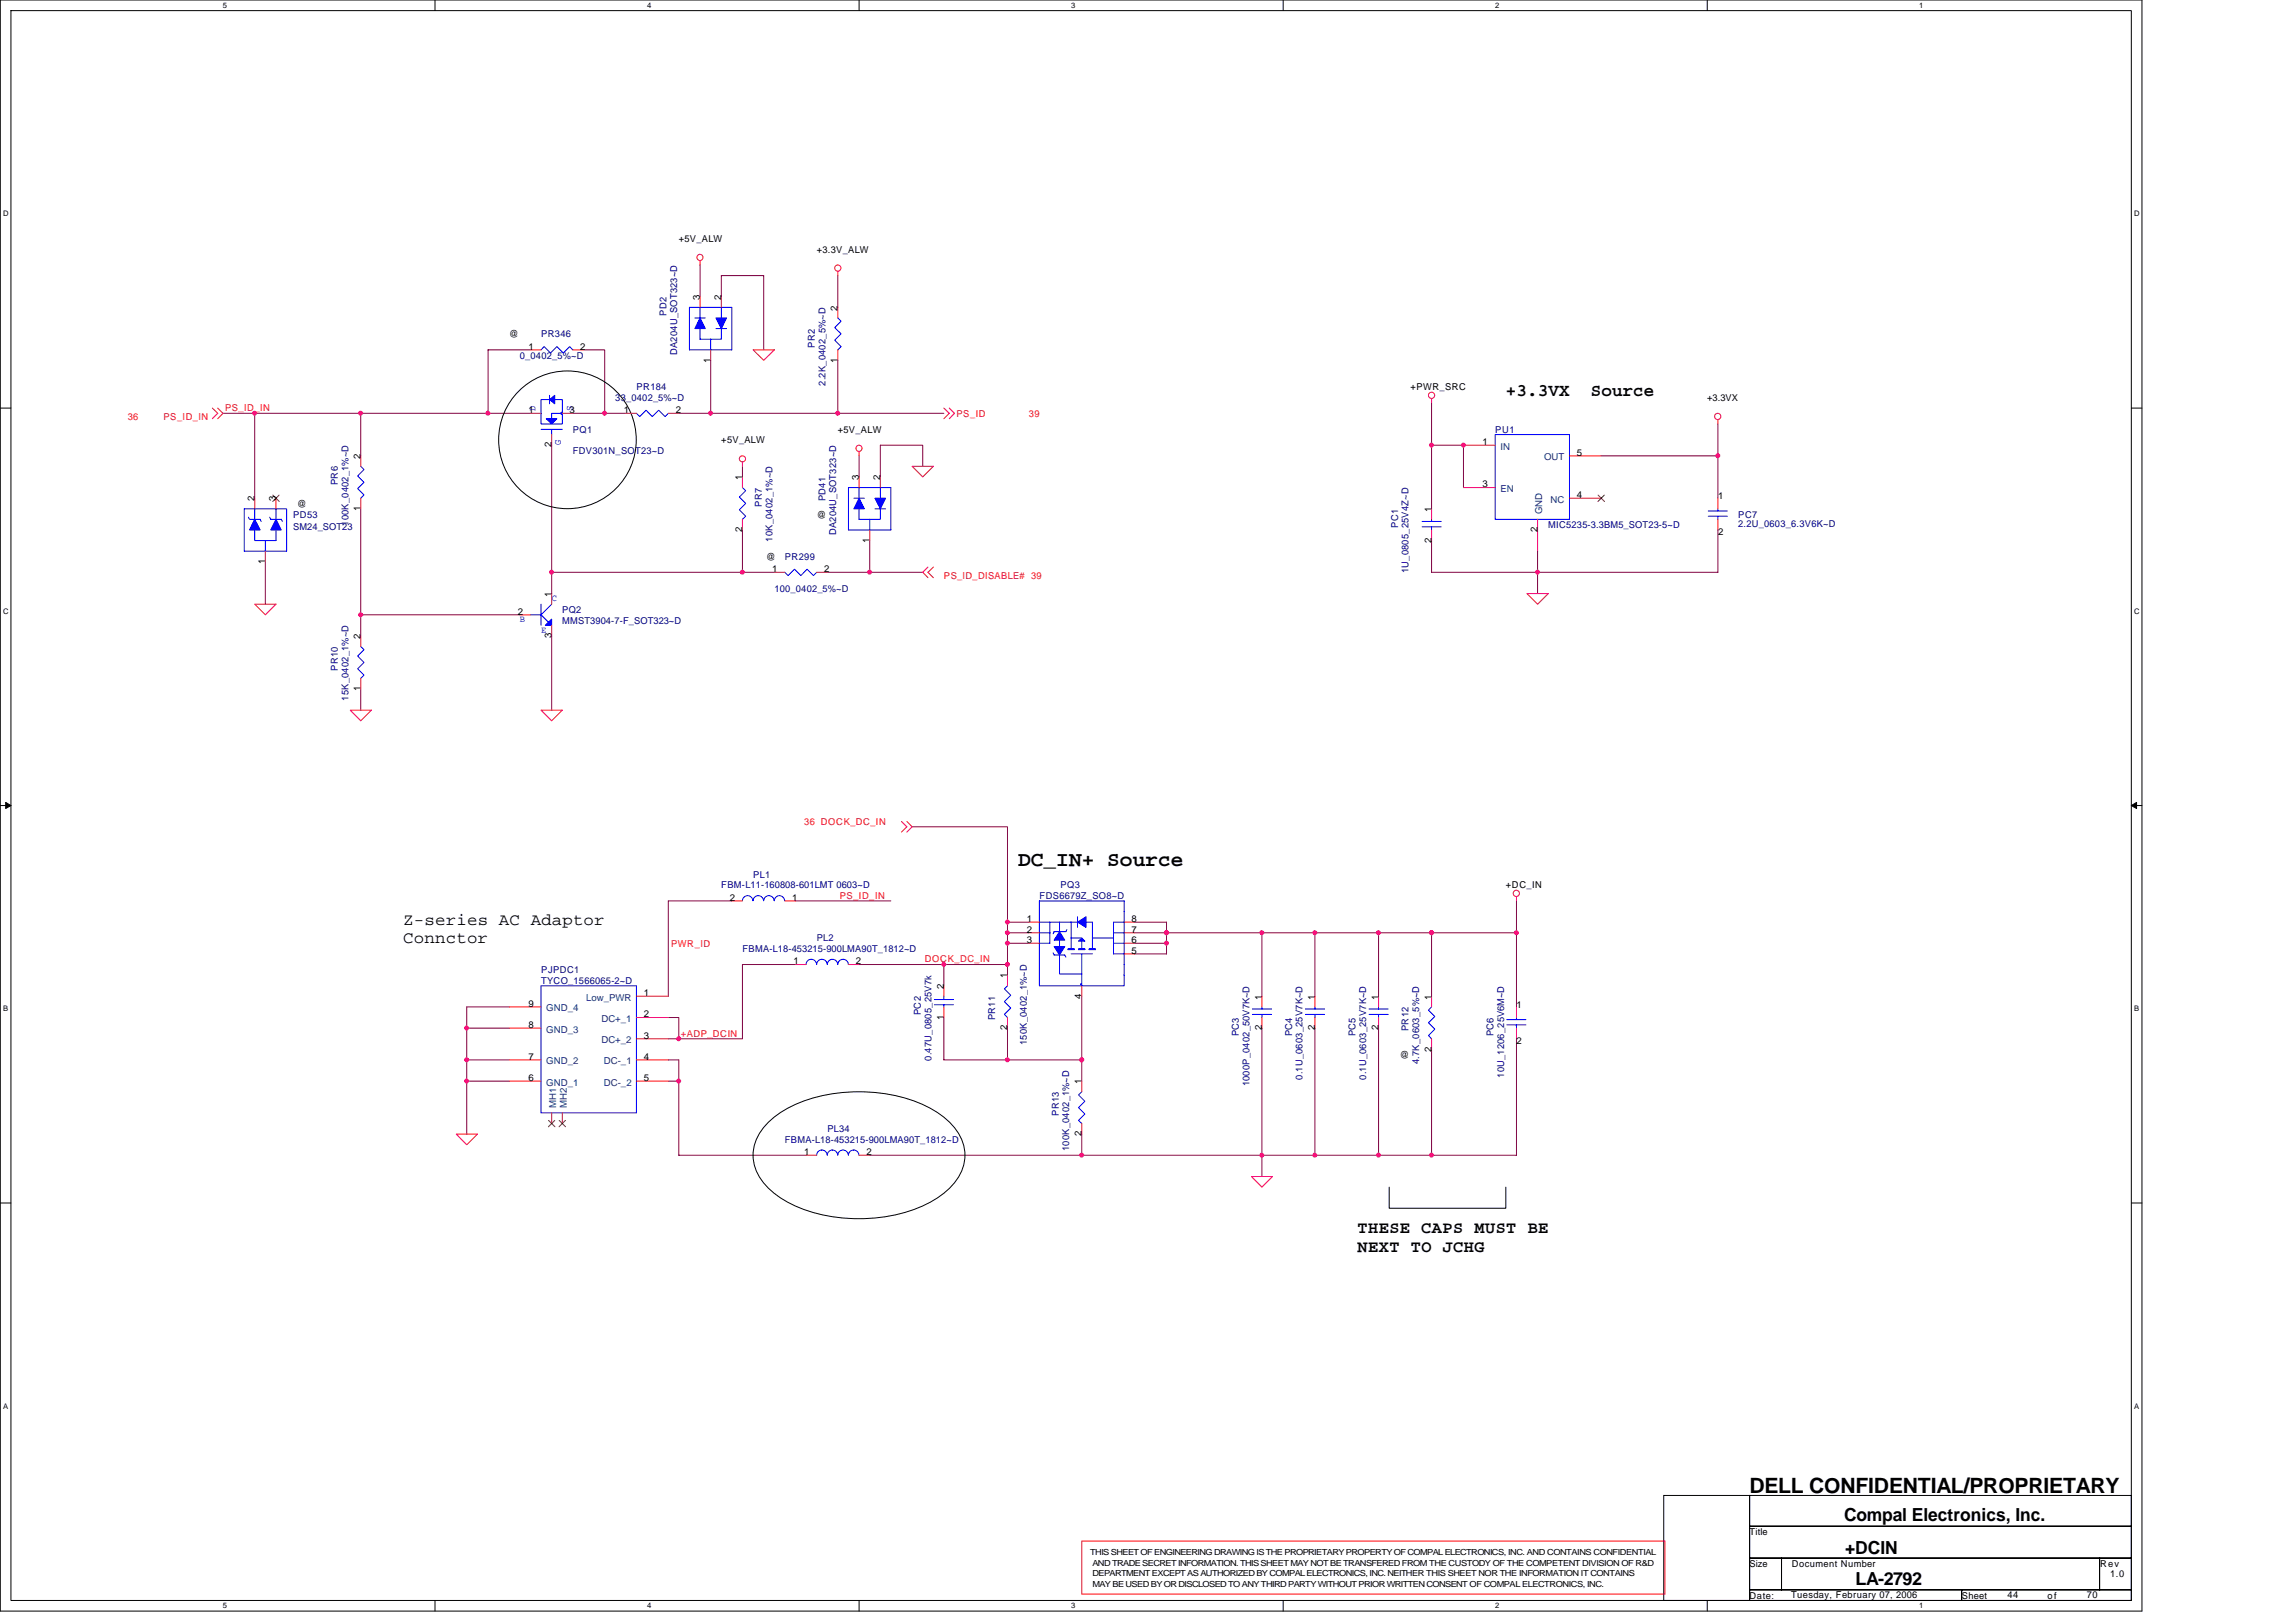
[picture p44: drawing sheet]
<svg xmlns="http://www.w3.org/2000/svg" width="297mm" height="210mm" viewBox="0 0 297 210" stroke-linecap="round" stroke-linejoin="round" font-family="sans-serif">
<defs><g id="words">
<g font-size="2.7">
<text x="131.7" y="112">DC_IN+ Source</text>
<text x="226.4" y="193.2">DELL CONFIDENTIAL/PROPRIETARY</text>
</g>
<g font-size="2.3">
<text x="194.8" y="51.3">+3.3VX</text>
<text x="205.8" y="51.3">Source</text>
<text x="238.6" y="196.8">Compal Electronics, Inc.</text>
<text x="238.7" y="201">+DCIN</text>
<text x="240.1" y="205.2">LA-2792</text>
</g>
<g font-size="2.2">
<text x="52.2" y="119.7">Z-series AC Adaptor</text>
<text x="52.2" y="122">Connctor</text>
<text x="175.6" y="159.6">THESE CAPS MUST BE</text>
<text x="175.6" y="162">NEXT TO JCHG</text>
</g>
<g font-size="1.2">
<text x="87.8" y="31.3">+5V_ALW</text>
<text x="105.7" y="32.7">+3.3V_ALW</text>
<text x="90.5" y="38.8" transform="rotate(-90 90.5 38.8)">3</text>
<text x="93.3" y="38.8" transform="rotate(-90 93.3 38.8)">2</text>
<text x="108.4" y="40.2" transform="rotate(-90 108.4 40.2)">2</text>
<text x="65.9" y="43.6">@</text>
<text x="68.4" y="45.3">1</text>
<text x="75.1" y="45.3">2</text>
<text x="91.9" y="46.9" transform="rotate(-90 91.9 46.9)">1</text>
<text x="108.4" y="46.9" transform="rotate(-90 108.4 46.9)">1</text>
<text x="68.4" y="53.5">1</text>
<text x="73.7" y="53.5">3</text>
<text x="80.7" y="53.5">1</text>
<text x="87.4" y="53.5">2</text>
<text x="182.5" y="50.5">+PWR_SRC</text>
<text x="220.9" y="51.9">+3.3VX</text>
<text x="46.6" y="59.4" transform="rotate(-90 46.6 59.4)">2</text>
<text x="71.3" y="57.9" transform="rotate(-90 71.3 57.9)">2</text>
<text x="93.3" y="57.4">+5V_ALW</text>
<text x="108.4" y="56">+5V_ALW</text>
<text x="191.8" y="57.6">1</text>
<text x="204" y="59">5</text>
<text x="32.9" y="64.9" transform="rotate(-90 32.9 64.9)">2</text>
<text x="35.7" y="64.9" transform="rotate(-90 35.7 64.9)">3</text>
<text x="38.5" y="65.6">@</text>
<text x="96" y="62.1" transform="rotate(-90 96 62.1)">1</text>
<text x="111.1" y="62.1" transform="rotate(-90 111.1 62.1)">3</text>
<text x="113.9" y="62.1" transform="rotate(-90 113.9 62.1)">2</text>
<text x="191.8" y="63.1">3</text>
<text x="204" y="64.5">4</text>
<text x="222.3" y="64.6">1</text>
<text x="46.6" y="66.1" transform="rotate(-90 46.6 66.1)">1</text>
<text x="96" y="68.9" transform="rotate(-90 96 68.9)">2</text>
<text x="105.7" y="67">@</text>
<text x="112.5" y="70.2" transform="rotate(-90 112.5 70.2)">1</text>
<text x="185.2" y="70.2" transform="rotate(-90 185.2 70.2)">2</text>
<text x="185.2" y="66.3" transform="rotate(-90 185.2 66.3)">1</text>
<text x="198.9" y="68.9" transform="rotate(-90 198.9 68.9)">2</text>
<text x="222.3" y="69.3">2</text>
<text x="34.3" y="73" transform="rotate(-90 34.3 73)">1</text>
<text x="71.3" y="77.2" transform="rotate(-90 71.3 77.2)">1</text>
<text x="99.1" y="72.5">@</text>
<text x="99.9" y="74">1</text>
<text x="106.6" y="74">2</text>
<text x="46.6" y="82.7" transform="rotate(-90 46.6 82.7)">2</text>
<text x="67" y="79.5">2</text>
<text x="71.3" y="82.6" transform="rotate(-90 71.3 82.6)">3</text>
<text x="46.6" y="89.4" transform="rotate(-90 46.6 89.4)">1</text>
<text x="94.4" y="116.6">2</text>
<text x="102.5" y="116.6">1</text>
<text x="132.8" y="119.3">1</text>
<text x="146.4" y="119.3">8</text>
<text x="194.8" y="115">+DC_IN</text>
<text x="102.7" y="124.8">1</text>
<text x="110.7" y="124.8">2</text>
<text x="132.8" y="122">3</text>
<text x="132.8" y="120.7">2</text>
<text x="146.4" y="122">6</text>
<text x="146.4" y="123.4">5</text>
<text x="146.4" y="120.7">7</text>
<text x="68.4" y="130.3">9</text>
<text x="83.3" y="131.7">2</text>
<text x="83.3" y="128.9">1</text>
<text x="122.1" y="132" transform="rotate(-90 122.1 132)">1</text>
<text x="122.1" y="128" transform="rotate(-90 122.1 128)">2</text>
<text x="130.3" y="126.6" transform="rotate(-90 130.3 126.6)">1</text>
<text x="139.9" y="129.2" transform="rotate(-90 139.9 129.2)">4</text>
<text x="163.2" y="129.3" transform="rotate(-90 163.2 129.3)">1</text>
<text x="170.1" y="129.3" transform="rotate(-90 170.1 129.3)">1</text>
<text x="178.3" y="129.3" transform="rotate(-90 178.3 129.3)">1</text>
<text x="185.2" y="129.3" transform="rotate(-90 185.2 129.3)">1</text>
<text x="196.2" y="130.5">1</text>
<text x="68.4" y="137.1">7</text>
<text x="68.4" y="133">8</text>
<text x="83.3" y="134.4">3</text>
<text x="83.3" y="137.1">4</text>
<text x="130.3" y="133.3" transform="rotate(-90 130.3 133.3)">2</text>
<text x="163.2" y="133.3" transform="rotate(-90 163.2 133.3)">2</text>
<text x="170.1" y="133.3" transform="rotate(-90 170.1 133.3)">2</text>
<text x="178.3" y="133.3" transform="rotate(-90 178.3 133.3)">2</text>
<text x="181.1" y="136.9">@</text>
<text x="185.2" y="136.1" transform="rotate(-90 185.2 136.1)">2</text>
<text x="196.2" y="135.1">2</text>
<text x="68.4" y="139.9">6</text>
<text x="83.3" y="139.9">5</text>
<text x="139.9" y="140.3" transform="rotate(-90 139.9 140.3)">1</text>
<text x="104" y="149.5">1</text>
<text x="112.1" y="149.5">2</text>
<text x="139.9" y="147" transform="rotate(-90 139.9 147)">2</text>
<text x="226.4" y="198.6">Title</text>
<text x="226.4" y="202.8">Size</text>
<text x="231.8" y="202.8">Document Number</text>
<text x="271.7" y="202.8">Rev</text>
<text x="226.4" y="206.9">Date:</text>
<text x="231.7" y="206.7">Tuesday, February 07, 2006</text>
<text x="253.8" y="206.9">Sheet</text>
<text x="259.7" y="206.7">44</text>
<text x="264.9" y="206.9">o f</text>
<text x="270" y="206.7">70</text>
<text x="273" y="204.1">1.0</text>
</g>
<g font-size="1.2" fill="#000080">
<text x="86.2" y="40.9" transform="rotate(-90 86.2 40.9)">PD2</text>
<text x="67.2" y="46.4">0_0402_5%~D</text>
<text x="70" y="43.6">PR346</text>
<text x="87.6" y="46" transform="rotate(-90 87.6 46)">DA204U_SOT323~D</text>
<text x="105.4" y="45" transform="rotate(-90 105.4 45)">PR2</text>
<text x="79.6" y="51.9">33_0402_5%~D</text>
<text x="82.3" y="50.5">PR184</text>
<text x="106.8" y="49.9" transform="rotate(-90 106.8 49.9)">2.2K_0402_5%~D</text>
<text x="74.1" y="58.7">FDV301N_SOT23~D</text>
<text x="74.1" y="56">PQ1</text>
<text x="193.4" y="56">PU1</text>
<text x="43.7" y="62.8" transform="rotate(-90 43.7 62.8)">PR6</text>
<text x="98.6" y="65.6" transform="rotate(-90 98.6 65.6)">PR7</text>
<text x="106.8" y="64.9" transform="rotate(-90 106.8 64.9)">PD41</text>
<text x="37.9" y="67">PD53</text>
<text x="37.9" y="68.6">SM24_SOT23</text>
<text x="45.1" y="68" transform="rotate(-90 45.1 68)">100K_0402_1%~D</text>
<text x="99.9" y="70.1" transform="rotate(-90 99.9 70.1)">10K_0402_1%~D</text>
<text x="108.2" y="69.3" transform="rotate(-90 108.2 69.3)">DA204U_SOT323~D</text>
<text x="180.9" y="68.3" transform="rotate(-90 180.9 68.3)">PC1</text>
<text x="200.3" y="68.3">MIC5235-3.3BM5_SOT23-5~D</text>
<text x="224.9" y="67">PC7</text>
<text x="224.9" y="68.2">2.2U_0603_6.3V6K~D</text>
<text x="100.2" y="76.6">100_0402_5%~D</text>
<text x="101.5" y="72.5">PR299</text>
<text x="182.2" y="74.2" transform="rotate(-90 182.2 74.2)">1U_0805_25V4Z~D</text>
<text x="72.7" y="79.3">PQ2</text>
<text x="72.7" y="80.7">MMST3904-7-F_SOT323~D</text>
<text x="43.7" y="86.8" transform="rotate(-90 43.7 86.8)">PR10</text>
<text x="45.1" y="90.7" transform="rotate(-90 45.1 90.7)">15K_0402_1%~D</text>
<text x="97.4" y="113.6">PL1</text>
<text x="93.3" y="115">FBM-L11-160808-601LMT 0603~D</text>
<text x="134.5" y="116.3">FDS6679Z_SO8~D</text>
<text x="137.2" y="115">PQ3</text>
<text x="70" y="125.9">PJPDC1</text>
<text x="96.1" y="123.2">FBMA-L18-453215-900LMA90T_1812~D</text>
<text x="105.7" y="121.8">PL2</text>
<text x="70" y="127.3">TYCO_1566065-2~D</text>
<text x="119.1" y="131.4" transform="rotate(-90 119.1 131.4)">PC2</text>
<text x="120.5" y="137.3" transform="rotate(-90 120.5 137.3)">0.47U_0805_25V7k</text>
<text x="128.8" y="132.1" transform="rotate(-90 128.8 132.1)">PR11</text>
<text x="132.9" y="135.2" transform="rotate(-90 132.9 135.2)">150K_0402_1%~D</text>
<text x="160.3" y="134.1" transform="rotate(-90 160.3 134.1)">PC3</text>
<text x="167.1" y="134.1" transform="rotate(-90 167.1 134.1)">PC4</text>
<text x="175.4" y="134.1" transform="rotate(-90 175.4 134.1)">PC5</text>
<text x="182.2" y="133.4" transform="rotate(-90 182.2 133.4)">PR12</text>
<text x="183.6" y="137.7" transform="rotate(-90 183.6 137.7)">4.7K_0603_5%~D</text>
<text x="193.2" y="134.1" transform="rotate(-90 193.2 134.1)">PC6</text>
<text x="161.7" y="140.6" transform="rotate(-90 161.7 140.6)">1000P_0402_50V7K~D</text>
<text x="168.5" y="139.8" transform="rotate(-90 168.5 139.8)">0.1U_0603_25V7K~D</text>
<text x="176.8" y="139.8" transform="rotate(-90 176.8 139.8)">0.1U_0603_25V7K~D</text>
<text x="194.6" y="139.5" transform="rotate(-90 194.6 139.5)">10U_1206_25V6M~D</text>
<text x="101.5" y="147.9">FBMA-L18-453215-900LMA90T_1812~D</text>
<text x="107" y="146.5">PL34</text>
<text x="137" y="144.4" transform="rotate(-90 137 144.4)">PR13</text>
<text x="138.3" y="148.9" transform="rotate(-90 138.3 148.9)">100K_0402_1%~D</text>
</g>
<g font-size="1.2" fill="#f00">
<text x="29.1" y="53.2">PS_ID_IN</text>
<text x="123.8" y="53.9">PS_ID</text>
<text x="133.1" y="53.9">39</text>
<text x="16.5" y="54.3">36</text>
<text x="21.2" y="54.3">PS_ID_IN</text>
<text x="122.1" y="74.9">PS_ID_DISABLE# 39</text>
<text x="104" y="106.7">36 DOCK_DC_IN</text>
<text x="108.7" y="116.3">PS_ID_IN</text>
<text x="86.8" y="122.5">PWR_ID</text>
<text x="119.7" y="124.5">DOCK_DC_IN</text>
<text x="88.1" y="134.2">+ADP_DCIN</text>
</g>
<g font-size="1.2" fill="#00f">
<text x="69.3" y="53.2" transform="rotate(-90 69.3 53.2)">D</text>
<text x="74.1" y="53.2" transform="rotate(-90 74.1 53.2)">S</text>
<text x="72.6" y="57.6" transform="rotate(-90 72.6 57.6)">G</text>
<text x="71.4" y="77.8">C</text>
<text x="67.2" y="80.5">B</text>
<text x="70" y="81.9">E</text>
</g>
<g font-size="1.2" fill="#004080">
<text x="194.1" y="58.2">IN</text>
<text x="199.8" y="59.6">OUT</text>
<text x="194.1" y="63.7">EN</text>
<text x="200.6" y="65">NC</text>
<text x="199.5" y="66.5" transform="rotate(-90 199.5 66.5)">GND</text>
<text x="70.7" y="130.9">GND_4</text>
<text x="75.8" y="129.5">Low_PWR</text>
<text x="70.7" y="137.7">GND_2</text>
<text x="70.7" y="133.6">GND_3</text>
<text x="77.8" y="132.2">DC+_1</text>
<text x="77.8" y="135">DC+_2</text>
<text x="78.1" y="137.7">DC-_1</text>
<text x="70.7" y="140.5">GND_1</text>
<text x="71.9" y="143.3" transform="rotate(-90 71.9 143.3)">MH1</text>
<text x="73.3" y="143.3" transform="rotate(-90 73.3 143.3)">MH2</text>
<text x="78.1" y="140.5">DC-_2</text>
</g>
<g font-size="1.1">
<text x="141.1" y="201.3">THIS SHEET OF ENGINEERING DRAWING IS THE PROPRIETARY PROPERTY OF COMPAL ELECTRONICS, INC. AND CONTAINS CONFIDENTIAL</text>
<text x="141.3" y="202.6">AND TRADE SECRET INFORMATION. THIS SHEETMAY NOT BE TRANSFERED FROM THE CUSTODY OF THE COMPETENT DIVISION OF R&amp;D</text>
<text x="141.3" y="205.4">MAY BE USED BY OR DISCLOSED TO ANY THIRD PARTY WITHOUT PRIOR WRITTEN CONSENT OF COMPAL ELECTRONICS, INC.</text>
<text x="141.3" y="204">DEPARTMENT EXCEPT AS AUTHORIZEDBY COMPAL ELECTRONICS, INC. NEITHER THIS SHEET NOR THE INFORMATION IT CONTAINS</text>
</g>
<g font-size="1">
<text x="28.8" y="1">5</text>
<text x="83.7" y="1">4</text>
<text x="138.6" y="1">3</text>
<text x="193.4" y="1">2</text>
<text x="248.3" y="1">1</text>
<text x=".4" y="28">D</text>
<text x="276.1" y="28">D</text>
<text x=".4" y="79.4">C</text>
<text x="276.1" y="79.4">C</text>
<text x=".4" y="130.9">B</text>
<text x="276.1" y="130.9">B</text>
<text x=".4" y="182.3">A</text>
<text x="276.1" y="182.3">A</text>
<text x="28.8" y="208.2">5</text>
<text x="83.7" y="208.2">4</text>
<text x="138.6" y="208.2">3</text>
<text x="193.4" y="208.2">2</text>
<text x="248.3" y="208.2">1</text>
</g>
</g></defs>
<path d="M0 0h277.1v208.5h-277.1zM1.4 1.4h274.3v205.7h-274.3z" fill="none" stroke="#000" stroke-width=".13"/>
<g fill="#fff">
<path d="M28.8 .1h.6v1.1h-.6z"/>
<path d="M28.8 207.3h.6v1.1h-.6z"/>
</g>
<path d="M56.3 0v1.4M56.3 207.1v1.4" fill="none" stroke="#000" stroke-width=".13"/>
<g fill="#fff">
<path d="M83.7 .1h.6v1.1h-.6z"/>
<path d="M83.7 207.3h.6v1.1h-.6z"/>
</g>
<path d="M111.1 0v1.4M111.1 207.1v1.4" fill="none" stroke="#000" stroke-width=".13"/>
<g fill="#fff">
<path d="M138.6 .1h.5v1.1h-.5z"/>
<path d="M138.6 207.3h.5v1.1h-.5z"/>
</g>
<path d="M166 0v1.4M166 207.1v1.4" fill="none" stroke="#000" stroke-width=".13"/>
<g fill="#fff">
<path d="M193.4 .1h.6v1.1h-.6z"/>
<path d="M193.4 207.3h.6v1.1h-.6z"/>
</g>
<path d="M220.9 0v1.4M220.9 207.1v1.4" fill="none" stroke="#000" stroke-width=".13"/>
<g fill="#fff">
<path d="M248.3 .1h.6v1.1h-.6z"/>
<path d="M248.3 207.3h.6v1.1h-.6z"/>
<path d="M.4 27.1h.7v1.1h-.7z"/>
<path d="M276.1 27.1h.7v1.1h-.7z"/>
<path d="M.4 78.5h.7v1.1h-.7z"/>
<path d="M276.1 78.5h.7v1.1h-.7z"/>
</g>
<path d="M0 52.8h1.4M275.7 52.8h1.4" fill="none" stroke="#000" stroke-width=".13"/>
<g fill="#fff">
<path d="M.4 130h.7v1.1h-.7z"/>
<path d="M276.1 130h.7v1.1h-.7z"/>
</g>
<path d="M0 104.2h1.4M275.7 104.2h1.4" fill="none" stroke="#000" stroke-width=".13"/>
<path d="M.7 103.8l.7 .4-.7 .4zM275.7 104.2l.7-.4v.8z" fill="#000" stroke="#000" stroke-width=".13"/>
<g fill="#fff">
<path d="M.4 181.4h.7v1.1h-.7z"/>
<path d="M276.1 181.4h.7v1.1h-.7z"/>
</g>
<g fill="none" stroke="#000" stroke-width=".13">
<path d="M0 155.7h1.4M99.6 145.1a16.4 16.4 0 0 1 9.9-3.8 19.9 19.9 0 0 1 11.3 2.4 7.7 7.7 0 0 1 3.9 4.8 5.8 5.8 0 0 1-2 5.4 16.5 16.5 0 0 1-10 3.8 19.8 19.8 0 0 1-11.3-2.4 7.7 7.7 0 0 1-3.9-4.8 5.8 5.8 0 0 1 2.1-5.4zM179.7 153.6v2.8h15.1v-2.8M275.7 155.7h1.4M215.2 193.5h11.2v13.6h-11.2zM226.4 193.5h49.3v4h-49.3zM226.4 197.5h49.3v4.1h-49.3zM226.4 201.6h4.1v4.1h-4.1zM226.4 205.7h27.4v1.4h-27.4zM230.5 201.6h41.1v4.1h-41.1zM253.8 205.7h21.9v1.4h-21.9zM271.6 201.6h4.1v4.1h-4.1z"/>
<circle cx="73.4" cy="56.9" r="8.9"/>
</g>
<g fill="none" stroke="#800040" stroke-width=".13">
<path d="M90.6 34.3v4.1M93.3 38.4v-2.7h5.5v9.6M108.4 35.7v4.1M28.8 53.5h4.2v11M33 53.5h35.6M46.7 53.5v5.5M68.6 45.3h-5.5v8.2M71.4 57.6v19.2M75.5 45.3h2.7v8.2h-4.1M78.2 53.5h2.8M87.8 53.5h4.1M91.9 46.6v6.9h16.5"/>
<path d="M108.4 53.5h13.7M108.4 46.6v6.9M111.1 59v2.7M185.2 52.1v13.7M185.2 57.6h4.1v5.5M207.2 59h15M222.2 54.9v9.6M34.3 72.7v5.5M46.7 65.8v16.5M46.7 79.6h20.5M71.4 74.1h28.8M96.1 60.3v1.4"/>
<path d="M96.1 68.6v5.5M107 74.1h12.4M112.5 70v4.1M119.4 60.3v-2.7h-5.5v4.1M198.9 71.3v5.5M222.2 68.6v5.5h-37v-4.1M46.7 89.2v2.7M71.4 82.3v9.6M94.7 116.6h-8.2v12.3M102.9 116.6h12.3M118 107h12.3v12.3M130.3 119.3h2.8"/>
<path d="M130.3 119.3v6.9M146.8 119.3h4.1v4.1h-4.1M196.2 116.6v13.7M60.4 133.1v4.1h5.5M60.4 133.1h5.5M60.4 137.2v9.6M60.4 139.9h5.5M65.9 130.3h-5.5v2.8M86.5 131.7h1.3v2.7M86.5 137.2h1.3v12.3h16.5M86.5 139.9h1.3M102.9 124.8h-6.8v9.6h-9.6"/>
<path d="M111.1 124.8h19.2M122.1 124.8v2.8M122.1 131.7v5.5h17.9M130.3 120.7h2.8M130.3 133.1v4.1M130.3 122.1h2.8M140 128.9v11M146.8 120.7h49.4M146.8 122.1h4.1M163.3 120.7v8.2M163.3 133.1v19.2M170.1 120.7v8.2"/>
<path d="M170.1 133.1v16.4M178.3 120.7v8.2M178.3 133.1v16.4M185.2 120.7v8.2M185.2 135.8v13.7M196.2 134.4v15.1h-83.7M140 146.8v2.7"/>
</g>
<g fill="none" stroke="#f00" stroke-width=".13">
<path d="M90.6 33.7v.6M90.6 38.4v1.4M93.3 38.4v1.4M108.4 35.1v.6M108.4 39.8v1.3M27.5 52.8l.7 .7-.7 .7M28.2 52.8l.6 .7-.6 .7M46.7 59v1.3M68.6 45.3h1.4M68.6 53.5h1.4M71.4 56.2v1.4M72.7 53.5h1.4"/>
<path d="M74.1 45.3h1.4M81 53.5h1.3M86.5 53.5h1.3M91.9 45.3v1.3M96.1 59.8v.5M97.4 45.3h2.8l-1.4 1.3zM108.4 45.3v1.3M111.1 58.4v.6M122.1 52.8l.7 .7-.7 .7M122.8 52.8l.7 .7-.7 .7M185.2 51.6v.5M189.3 57.6h4.1"/>
<path d="M203 59h4.2M222.2 54.3v.6M33 78.2h2.7l-1.4 1.4zM33 64.5v1.3M34.3 71.3v1.4M35.7 64.5v1.3M46.7 64.5v1.3M67.2 79.6h1.4M71.4 76.8v1.4M96.1 61.7v1.4M96.1 67.2v1.4M100.2 74.1h1.3"/>
<path d="M105.7 74.1h1.3M111.1 61.7v1.4M112.5 68.6v1.4M113.9 61.7v1.4M118 60.3h2.8l-1.4 1.4zM120.1 73.4l-.7 .7 .7 .7M120.8 73.4l-.7 .7 .7 .7M185.2 65.8v1.4M185.2 68.6v1.4M189.3 63.1h4.1M197.5 76.8h2.8l-1.4 1.4zM198.9 67.2v4.1"/>
<path d="M203 64.5h4.2M222.2 64.5v1.3M222.2 67.2v1.4M45.3 91.9h2.7l-1.3 1.4zM46.7 82.3v1.4M46.7 87.8v1.4M70 91.9h2.7l-1.3 1.4zM71.4 80.9v1.4M94.7 116.6h1.4M101.5 116.6h1.4M116.6 106.3l.7 .7-.7 .7M117.3 106.3l.7 .7-.7 .7"/>
<path d="M133.1 119.3h1.4M145.4 119.3h1.4M196.2 116v.6M65.9 137.2h4.1M65.9 139.9h4.1M65.9 133.1h4.1M65.9 130.3h4.1M82.3 128.9h4.2M82.3 131.7h4.2M82.3 134.4h4.2M82.3 137.2h4.2M82.3 139.9h4.2"/>
<path d="M102.9 124.8h1.4M109.8 124.8h1.3M122.1 127.6v1.3M122.1 130.3v1.4M130.3 126.2v1.4M130.3 131.7v1.4M133.1 122.1h1.4M133.1 120.7h1.4M140 127.6v1.3M140 139.9v1.4M145.4 122.1h1.4M145.4 123.4h1.4"/>
<path d="M145.4 120.7h1.4M163.3 128.9v1.4M163.3 131.7v1.4M170.1 128.9v1.4M170.1 131.7v1.4M178.3 128.9v1.4M178.3 131.7v1.4M185.2 128.9v1.4M185.2 134.4v1.4M196.2 130.3v1.4M196.2 133.1v1.3M59 146.8h2.8l-1.4 1.3z"/>
<path d="M71.4 144v1.4M72.7 144v1.4M104.3 149.5h1.4M111.1 149.5h1.4M140 145.4v1.4M161.9 152.3h2.7l-1.3 1.3zM140 199.4h75.4v6.9h-75.4z"/>
<circle cx="90.6" cy="33.3" r=".4"/>
<circle cx="108.4" cy="34.7" r=".4"/>
<circle cx="96.1" cy="59.4" r=".4"/>
<circle cx="111.1" cy="58" r=".4"/>
<circle cx="185.2" cy="51.2" r=".4"/>
<circle cx="222.2" cy="53.9" r=".4"/>
<circle cx="196.2" cy="115.6" r=".4"/>
</g>
<g fill="none" stroke="#00f" stroke-width=".13">
<path d="M89.2 39.8h5.5v5.5h-5.5zM90.6 39.8v1.3M93.3 39.8v1.3M70 45.3l.4-.4 .8 .8 .8-.8 .9 .8 .8-.8 .4 .4M70 55.6h2.7M71.1 51.7h-1.1v3.2h2.7v-1.4h-1.3v.7M71.1 51.2v1.1M71.4 55.6v.6M71.8 51.7h.9v1.8v-.1h-.1v.2h.1M82.3 53.5l.5 .4 .8-.8 .8 .8 .8-.8 .8 .8 .5-.4M89.9 41.1h1.3M90.6 42.5v1.4h1.3"/>
<path d="M91.9 43.9v1.4M92.6 42.5h1.4M93.3 42.5v1.4h-1.4M108.4 41.1l.4 .5-.8 .8 .8 .8-.8 .8 .8 .9-.4 .4M193.4 56.2h9.6v11h-9.6zM31.6 65.8h5.5v5.5h-5.5zM32.1 66.9l.2 .3h1.4l.1 .3M33 68.6v1.4h1.3M33 65.8v1.4M34.3 70v1.3M34.9 66.9l.1 .3h1.4l.1 .3M35.7 65.8v1.4"/>
<path d="M35.7 68.6v1.4h-1.4M46.7 60.3l.4 .5-.8 .8 .8 .8-.8 .8 .8 .9-.4 .4M68.6 79.6h1.4M70 78.2v2.7M71.4 78.2l-1.4 1.4 .9 .9M96.1 63.1l.4 .4-.9 .8 .9 .9-.9 .8 .9 .8-.4 .4M101.5 74.1l.5 .4 .8-.8 .8 .8 .8-.8 .8 .8 .5-.4M109.8 63.1h5.4v5.5h-5.4zM110.5 64.5h1.3M111.1 63.1v1.4M111.1 65.8v1.4h1.4M112.5 67.2v1.4"/>
<path d="M113.2 65.8h1.4M113.9 65.8v1.4h-1.4M113.9 63.1v1.4M184 68.2h2.5M184 67.5h2.5M185.2 67.2v.3M185.2 68.2v.4M221 66.8h2.5M221 66.1h2.5M222.2 65.8v.3M222.2 66.8v.4M46.7 83.7l.4 .4-.8 .8 .8 .8-.8 .9 .8 .8-.4 .4"/>
<path d="M96.1 116.6a.68 .68 0 0 1 .6-.7 .68 .68 0 0 1 .7 .7 .69 .69 0 0 1 .7-.7 .69 .69 0 0 1 .7 .7M98.8 116.6a.69 .69 0 0 1 .7-.7 .69 .69 0 0 1 .7 .7 .67 .67 0 0 1 .6-.7 .67 .67 0 0 1 .7 .7M134.5 119.3h1.3v1.4M134.5 116.6h10.9v11h-10.9zM135.8 119.3h3.6M137.1 119.3v1.3M138.6 119.3v3.5M139.4 118.6v1.4M140.5 119.3h.8v3.5M145.4 119.3h-1.3v4.1h1.3M70 127.6h12.3v16.4h-12.3zM104.3 124.8a.68 .68 0 0 1 .7-.7 .68 .68 0 0 1 .6 .7"/>
<path d="M105.7 124.8a.68 .68 0 0 1 .6-.7 .68 .68 0 0 1 .7 .7 .68 .68 0 0 1 .7-.7 .68 .68 0 0 1 .7 .7 .69 .69 0 0 1 .7-.7 .69 .69 0 0 1 .6 .7M120.9 129.3h2.5M120.9 130h2.5M122.1 128.9v.4M122.1 130v.3M130.3 127.6l-.4 .4 .9 .8-.9 .8 .9 .9-.9 .8 .4 .4M134.5 120.7h1.3M135.8 120.7v1.4h-1.3M136.2 123.3l.2 .3h1.3l.2 .3M137.1 123.6v2.4h2.9M137.1 121.7v.8M138 120.3l-.1 .3h-1.5l-.2 .2"/>
<path d="M138.2 122.8h.8v.1h-.8zM138.6 123.4h2.7M138.6 121.4h1.4M139.5 122.8h.9v.1h-.9zM139.8 127.3v.1M140 121.8v1M140 123.4v4.2M140.9 122.8h.8v.1h-.8zM141.3 121.4h2.8M144.1 120.7h1.3M144.1 122.1h1.3M162 131.3h2.5"/>
<path d="M162 130.6h2.5M163.3 130.3v.3M163.3 131.3v.4M168.9 131.3h2.5M168.9 130.6h2.5M170.1 130.3v.3M170.1 131.3v.4M177.1 131.3h2.5M177.1 130.6h2.5M178.3 130.3v.3M178.3 131.3v.4M185.2 130.3l-.4 .4 .8 .9-.8 .8 .8 .8-.8 .8 .4 .4"/>
<path d="M194.9 132.6h2.5M194.9 132h2.5M196.2 131.7v.3M196.2 132.6v.5M105.7 149.5a.68 .68 0 0 1 .6-.7 .68 .68 0 0 1 .7 .7 .68 .68 0 0 1 .7-.7 .68 .68 0 0 1 .7 .7 .69 .69 0 0 1 .7-.7 .69 .69 0 0 1 .6 .7M109.8 149.5a.68 .68 0 0 1 .6-.7 .68 .68 0 0 1 .7 .7M140 141.3l-.5 .4 .9 .8-.9 .8 .9 .9-.9 .8 .5 .4"/>
</g>
<g fill="#00f" stroke="#00f" stroke-width=".13">
<path d="M70.9 80.5l.5-.4v.8h-.9z" fill-rule="evenodd"/>
<path d="M70.7 54.2h1.3l-.6 .7z" fill-rule="evenodd"/>
<path d="M71.1 51.7l.7-.5v1.1z" fill-rule="evenodd"/>
<path d="M92.6 41.1h1.4l-.7 1.4z" fill-rule="evenodd"/>
<path d="M90.6 41.1l.6 1.4h-1.3z" fill-rule="evenodd"/>
<path d="M139.4 119.3l1.1-.7v1.4z" fill-rule="evenodd"/>
<path d="M139.5 121.8l.5-.4 .4 .4z" fill-rule="evenodd"/>
<path d="M136.4 122.5h1.3l-.6 1.1z" fill-rule="evenodd"/>
<path d="M137.1 120.6l.6 1.1h-1.3z" fill-rule="evenodd"/>
<path d="M113.2 64.5h1.4l-.7 1.3z" fill-rule="evenodd"/>
<path d="M111.1 64.5l.7 1.3h-1.3z" fill-rule="evenodd"/>
<path d="M33 67.2l.7 1.4h-1.4z" fill-rule="evenodd"/>
<path d="M35.7 67.2l.7 1.4h-1.4z" fill-rule="evenodd"/>
</g>
<path d="M35.3 64.1l.8 .8M36.1 64.1l-.8 .8M206.8 64.1l.8 .8M207.6 64.1l-.9 .8M71 145l.8 .8M71.8 145l-.9 .8M72.3 145l.9 .8M73.1 145l-.8 .8" fill="none" stroke="#804000" stroke-width=".13"/>
<g fill="#f0f" stroke="#f0f" stroke-width=".13">
<circle cx="108.4" cy="53.5" r=".27"/>
<circle cx="46.7" cy="79.6" r=".27"/>
<circle cx="163.2" cy="149.5" r=".27"/>
<circle cx="178.3" cy="120.7" r=".27"/>
<circle cx="170.1" cy="120.7" r=".27"/>
<circle cx="87.8" cy="134.4" r=".27"/>
<circle cx="163.2" cy="120.7" r=".27"/>
<circle cx="150.9" cy="120.7" r=".27"/>
<circle cx="178.3" cy="149.5" r=".27"/>
<circle cx="185.2" cy="120.7" r=".27"/>
<circle cx="196.2" cy="120.7" r=".27"/>
<circle cx="130.3" cy="120.7" r=".27"/>
<circle cx="185.2" cy="149.5" r=".27"/>
<circle cx="130.3" cy="124.8" r=".27"/>
<circle cx="122.1" cy="124.8" r=".27"/>
<circle cx="150.9" cy="122.1" r=".27"/>
<circle cx="60.4" cy="133" r=".27"/>
<circle cx="60.4" cy="137.1" r=".27"/>
<circle cx="139.9" cy="149.5" r=".27"/>
<circle cx="87.8" cy="139.9" r=".27"/>
<circle cx="170.1" cy="149.5" r=".27"/>
<circle cx="130.3" cy="122.1" r=".27"/>
<circle cx="60.4" cy="139.9" r=".27"/>
<circle cx="139.9" cy="137.1" r=".27"/>
<circle cx="130.3" cy="137.1" r=".27"/>
<circle cx="185.2" cy="57.6" r=".27"/>
<circle cx="198.9" cy="74" r=".27"/>
<circle cx="222.2" cy="59" r=".27"/>
<circle cx="189.3" cy="57.6" r=".27"/>
<circle cx="96" cy="74" r=".27"/>
<circle cx="71.4" cy="74" r=".27"/>
<circle cx="112.5" cy="74" r=".27"/>
<circle cx="91.9" cy="53.5" r=".27"/>
<circle cx="130.3" cy="119.3" r=".27"/>
<circle cx="32.9" cy="53.5" r=".27"/>
<circle cx="63.1" cy="53.5" r=".27"/>
<circle cx="78.2" cy="53.5" r=".27"/>
<circle cx="46.7" cy="53.5" r=".27"/>
</g>
<use href="#words"/>
</svg>
